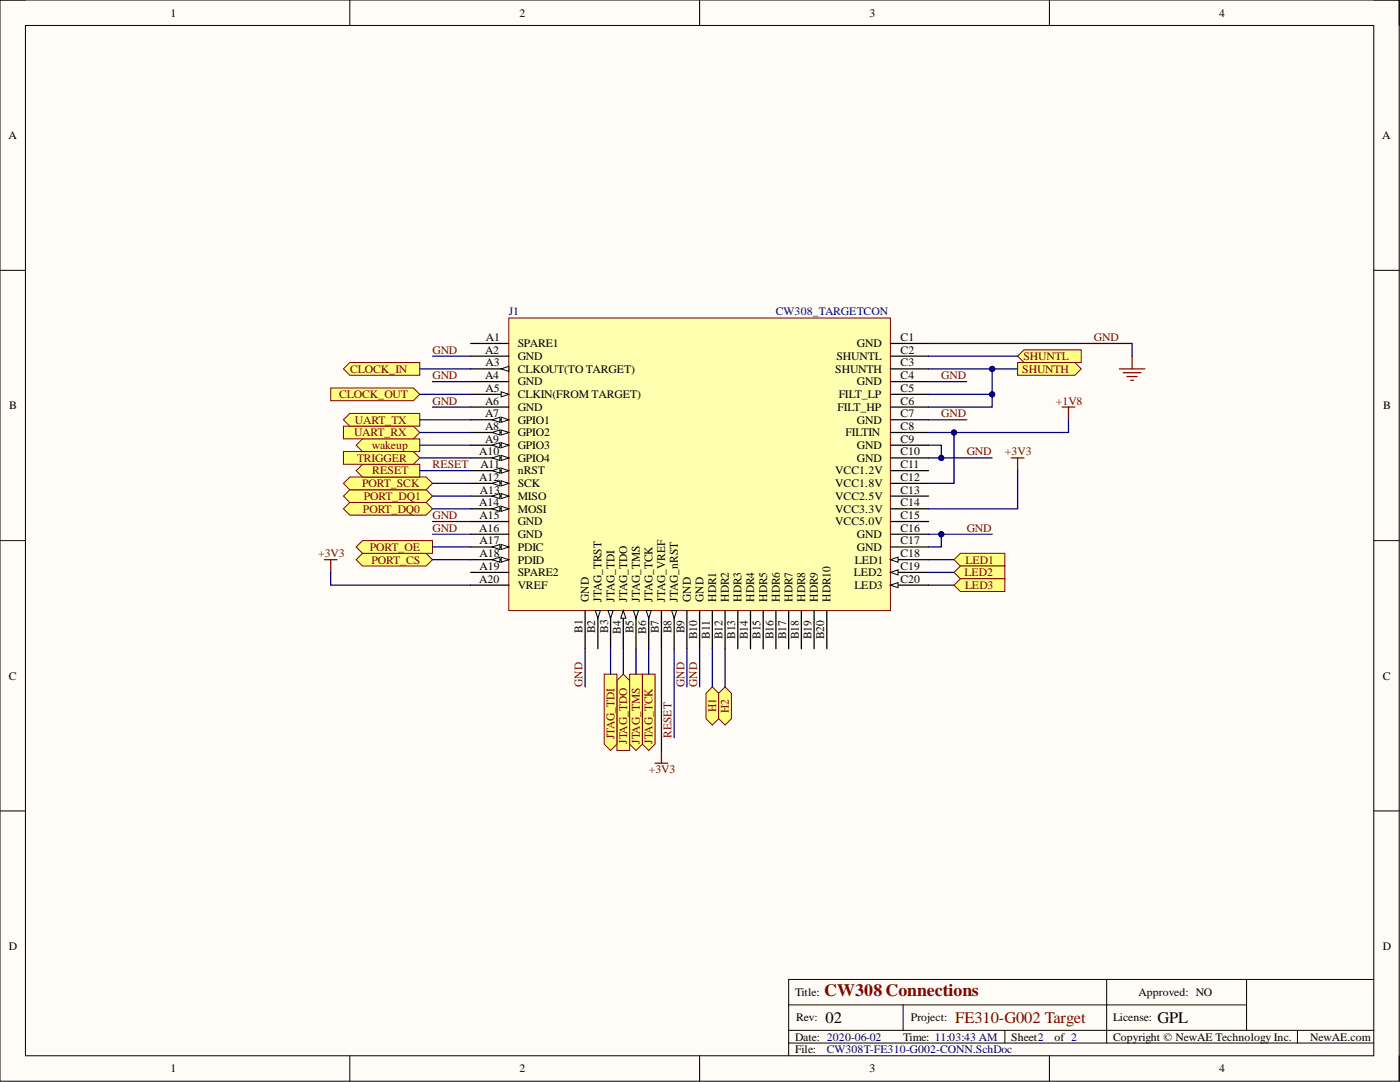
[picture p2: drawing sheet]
<svg xmlns="http://www.w3.org/2000/svg" width="279mm" height="216mm" viewBox="0 0 279 216" stroke-linecap="round" stroke-linejoin="round" font-family="sans-serif">
<defs><g id="words">
<text font-size="3.5" fill="#800000" x="164.5" y="198.7">CW308 Connections</text>
<g font-size="3.2">
<text x="164.8" y="204.2">02</text>
<text x="231" y="204.2">GPL</text>
</g>
<text font-size="3.2" fill="#800000" x="190.6" y="204.2">FE310-G002 Target</text>
<g font-size="2.3">
<text x="34" y="3.3">1</text>
<text x="103.7" y="3.3">2</text>
<text x="173.6" y="3.3">3</text>
<text x="243.3" y="3.3">4</text>
<text x="1.7" y="27.8">A</text>
<text x="275.9" y="27.8">A</text>
<text x="96.8" y="70.6">A2</text>
<text x="97" y="68">A1</text>
<text x="103.3" y="69.3">SPARE1</text>
<text x="103.3" y="71.8">GND</text>
<text x="167" y="71.8">SHUNTL</text>
<text x="171" y="69.3">GND</text>
<text x="179.7" y="68">C1</text>
<text x="179.7" y="70.6">C2</text>
<text x="96.8" y="75.6">A4</text>
<text x="96.9" y="73.1">A3</text>
<text x="103.3" y="74.4">CLKOUT(TO TARGET)</text>
<text x="103.3" y="76.9">GND</text>
<text x="166.7" y="74.4">SHUNTH</text>
<text x="171" y="76.9">GND</text>
<text x="179.7" y="73.1">C3</text>
<text x="179.7" y="75.6">C4</text>
<text x="1.9" y="81.6">B</text>
<text x="96.8" y="80.7">A6</text>
<text x="96.8" y="83.3">A7</text>
<text x="96.9" y="78.2">A5</text>
<text x="103.3" y="79.4">CLKIN(FROM TARGET)</text>
<text x="103.3" y="82">GND</text>
<text x="167.1" y="82">FILT_HP</text>
<text x="167.4" y="79.4">FILT_LP</text>
<text x="179.7" y="78.2">C5</text>
<text x="179.7" y="80.7">C6</text>
<text x="179.7" y="83.3">C7</text>
<text x="276" y="81.6">B</text>
<text x="96.8" y="85.8">A8</text>
<text x="96.8" y="88.3">A9</text>
<text x="103.3" y="84.5">GPIO1</text>
<text x="103.3" y="87.1">GPIO2</text>
<text x="103.3" y="89.6">GPIO3</text>
<text x="168.7" y="87.1">FILTIN</text>
<text x="171" y="84.5">GND</text>
<text x="171" y="89.6">GND</text>
<text x="179.7" y="85.8">C8</text>
<text x="179.7" y="88.3">C9</text>
<text x="95.6" y="90.9">A10</text>
<text x="95.6" y="95.9">A12</text>
<text x="95.9" y="93.4">A11</text>
<text x="103.3" y="92.1">GPIO4</text>
<text x="103.3" y="94.7">nRST</text>
<text x="166.7" y="94.7">VCC1.2V</text>
<text x="171" y="92.1">GND</text>
<text x="179.7" y="90.9">C10</text>
<text x="179.7" y="93.4">C11</text>
<text x="179.7" y="95.9">C12</text>
<text x="95.6" y="101">A14</text>
<text x="95.8" y="98.5">A13</text>
<text x="103.3" y="97.2">SCK</text>
<text x="103.3" y="99.8">MISO</text>
<text x="166.7" y="97.2">VCC1.8V</text>
<text x="166.7" y="99.8">VCC2.5V</text>
<text x="179.7" y="98.5">C13</text>
<text x="179.7" y="101">C14</text>
<text x="95.6" y="106.1">A16</text>
<text x="95.7" y="103.6">A15</text>
<text x="103.3" y="102.3">MOSI</text>
<text x="103.3" y="104.8">GND</text>
<text x="103.3" y="107.4">GND</text>
<text x="166.7" y="102.3">VCC3.3V</text>
<text x="166.7" y="104.8">VCC5.0V</text>
<text x="171" y="107.4">GND</text>
<text x="179.7" y="103.6">C15</text>
<text x="179.7" y="106.1">C16</text>
<text x="95.7" y="108.6">A17</text>
<text x="95.7" y="111.2">A18</text>
<text x="95.7" y="113.7">A19</text>
<text x="103.3" y="109.9">PDIC</text>
<text x="103.3" y="112.4">PDID</text>
<text x="170.6" y="112.4">LED1</text>
<text x="171" y="109.9">GND</text>
<text x="179.7" y="108.6">C17</text>
<text x="179.7" y="111.2">C18</text>
<text x="179.7" y="113.7">C19</text>
<text x="95.6" y="116.2">A20</text>
<text x="103.3" y="115">SPARE2</text>
<text x="103.3" y="117.5">VREF</text>
<text x="170.4" y="115">LED2</text>
<text x="170.5" y="117.5">LED3</text>
<text x="179.7" y="116.2">C20</text>
<text x="117.5" y="120.1" transform="rotate(-90 117.5 120.1)">GND</text>
<text x="120.1" y="120.1" transform="rotate(-90 120.1 120.1)">JTAG_TRST</text>
<text x="122.6" y="120.1" transform="rotate(-90 122.6 120.1)">JTAG_TDI</text>
<text x="125.2" y="120.1" transform="rotate(-90 125.2 120.1)">JTAG_TDO</text>
<text x="127.7" y="120.1" transform="rotate(-90 127.7 120.1)">JTAG_TMS</text>
<text x="130.2" y="120.1" transform="rotate(-90 130.2 120.1)">JTAG_TCK</text>
<text x="132.8" y="120.1" transform="rotate(-90 132.8 120.1)">JTAG_VREF</text>
<text x="135.3" y="120.1" transform="rotate(-90 135.3 120.1)">JTAG_nRST</text>
<text x="137.8" y="120.1" transform="rotate(-90 137.8 120.1)">GND</text>
<text x="140.4" y="120.1" transform="rotate(-90 140.4 120.1)">GND</text>
<text x="142.9" y="120.1" transform="rotate(-90 142.9 120.1)">HDR1</text>
<text x="145.5" y="120.1" transform="rotate(-90 145.5 120.1)">HDR2</text>
<text x="148" y="120.1" transform="rotate(-90 148 120.1)">HDR3</text>
<text x="150.5" y="120.1" transform="rotate(-90 150.5 120.1)">HDR4</text>
<text x="153.1" y="120.1" transform="rotate(-90 153.1 120.1)">HDR5</text>
<text x="155.6" y="120.1" transform="rotate(-90 155.6 120.1)">HDR6</text>
<text x="158.2" y="120.1" transform="rotate(-90 158.2 120.1)">HDR7</text>
<text x="160.7" y="120.1" transform="rotate(-90 160.7 120.1)">HDR8</text>
<text x="163.2" y="120.1" transform="rotate(-90 163.2 120.1)">HDR9</text>
<text x="165.8" y="120.1" transform="rotate(-90 165.8 120.1)">HDR10</text>
<text x="116.3" y="126.2" transform="rotate(-90 116.3 126.2)">B1</text>
<text x="118.8" y="126.4" transform="rotate(-90 118.8 126.4)">B2</text>
<text x="121.3" y="126.3" transform="rotate(-90 121.3 126.3)">B3</text>
<text x="123.9" y="126.5" transform="rotate(-90 123.9 126.5)">B4</text>
<text x="126.4" y="126.4" transform="rotate(-90 126.4 126.4)">B5</text>
<text x="129" y="126.5" transform="rotate(-90 129 126.5)">B6</text>
<text x="131.5" y="126.4" transform="rotate(-90 131.5 126.4)">B7</text>
<text x="134" y="126.4" transform="rotate(-90 134 126.4)">B8</text>
<text x="136.6" y="126.4" transform="rotate(-90 136.6 126.4)">B9</text>
<text x="139.1" y="127.6" transform="rotate(-90 139.1 127.6)">B10</text>
<text x="141.7" y="127.4" transform="rotate(-90 141.7 127.4)">B11</text>
<text x="144.2" y="127.6" transform="rotate(-90 144.2 127.6)">B12</text>
<text x="146.7" y="127.5" transform="rotate(-90 146.7 127.5)">B13</text>
<text x="149.3" y="127.6" transform="rotate(-90 149.3 127.6)">B14</text>
<text x="151.8" y="127.5" transform="rotate(-90 151.8 127.5)">B15</text>
<text x="154.3" y="127.6" transform="rotate(-90 154.3 127.6)">B16</text>
<text x="156.9" y="127.6" transform="rotate(-90 156.9 127.6)">B17</text>
<text x="159.4" y="127.6" transform="rotate(-90 159.4 127.6)">B18</text>
<text x="162" y="127.6" transform="rotate(-90 162 127.6)">B19</text>
<text x="164.5" y="127.6" transform="rotate(-90 164.5 127.6)">B20</text>
<text x="1.8" y="135.6">C</text>
<text x="275.9" y="135.6">C</text>
<text x="1.8" y="189.5">D</text>
<text x="275.9" y="189.5">D</text>
<text x="158.7" y="198.7">Title:</text>
<text x="158.9" y="203.8">Rev:</text>
<text x="181.8" y="203.8">Project:</text>
<text x="222.1" y="203.8">License:</text>
<text x="227.2" y="198.7">Approved: NO</text>
<text x="158.7" y="207.6">Date: 2020-06-02</text>
<text x="180.2" y="207.6">Time: 11:03:43 AM</text>
<text x="201.8" y="207.6">Sheet2</text>
<text x="210.4" y="207.6">of 2</text>
<text x="222.1" y="207.6">Copyright © NewAE Technology Inc.</text>
<text x="261.5" y="207.6">NewAE.com</text>
<text x="34" y="214">1</text>
<text x="103.7" y="214">2</text>
<text x="158.7" y="210.2">File:</text>
<text x="173.6" y="214">3</text>
<text x="243.3" y="214">4</text>
</g>
<g font-size="2.3" fill="#000080">
<text x="101.5" y="62.9">J1</text>
<text x="154.9" y="62.9">CW308_TARGETCON</text>
<text x="165" y="210.2">CW308T-FE310-G002-CONN.SchDoc</text>
</g>
<g font-size="2.3" fill="#800000">
<text x="86.3" y="70.6">GND</text>
<text x="204.3" y="71.8">SHUNTL</text>
<text x="218.3" y="68">GND</text>
<text x="69.9" y="74.4">CLOCK_IN</text>
<text x="86.3" y="75.6">GND</text>
<text x="187.9" y="75.6">GND</text>
<text x="204" y="74.4">SHUNTH</text>
<text x="67.7" y="79.4">CLOCK_OUT</text>
<text x="86.3" y="80.7">GND</text>
<text x="187.9" y="83.3">GND</text>
<text x="210.7" y="80.7">+1V8</text>
<text x="70.7" y="87.1">UART_RX</text>
<text x="70.8" y="84.5">UART_TX</text>
<text x="74.2" y="89.6">wakeup</text>
<text x="71.2" y="92.1">TRIGGER</text>
<text x="74.3" y="94.7">RESET</text>
<text x="86.3" y="93.4">RESET</text>
<text x="192.9" y="90.9">GND</text>
<text x="200.5" y="90.9">+3V3</text>
<text x="72.3" y="97.2">PORT_SCK</text>
<text x="72.6" y="99.8">PORT_DQ1</text>
<text x="72.4" y="102.3">PORT_DQ0</text>
<text x="86.3" y="103.6">GND</text>
<text x="86.3" y="106.1">GND</text>
<text x="192.9" y="106.1">GND</text>
<text x="63.5" y="111.2">+3V3</text>
<text x="73.8" y="109.9">PORT_OE</text>
<text x="74.1" y="112.4">PORT_CS</text>
<text x="192.7" y="112.4">LED1</text>
<text x="192.5" y="115">LED2</text>
<text x="192.6" y="117.5">LED3</text>
<text x="116.3" y="137.1" transform="rotate(-90 116.3 137.1)">GND</text>
<text x="136.6" y="137.1" transform="rotate(-90 136.6 137.1)">GND</text>
<text x="139.1" y="137.1" transform="rotate(-90 139.1 137.1)">GND</text>
<text x="142.9" y="142.1" transform="rotate(-90 142.9 142.1)">H1</text>
<text x="145.5" y="142.3" transform="rotate(-90 145.5 142.3)">H2</text>
<text x="122.6" y="147.6" transform="rotate(-90 122.6 147.6)">JTAG_TDI</text>
<text x="125.2" y="148.4" transform="rotate(-90 125.2 148.4)">JTAG_TDO</text>
<text x="127.7" y="148.4" transform="rotate(-90 127.7 148.4)">JTAG_TMS</text>
<text x="130.2" y="148.4" transform="rotate(-90 130.2 148.4)">JTAG_TCK</text>
<text x="134" y="147.2" transform="rotate(-90 134 147.2)">RESET</text>
<text x="129.5" y="154.3">+3V3</text>
</g>
</g></defs>
<path d="M0 0h279.2v215.7h-279.2z" fill-rule="evenodd" fill="#fffcf8"/>
<path d="M0 0h279.2v215.7h-279.2z" fill="none" stroke="#000" stroke-width=".2"/>
<path d="M5.1 5.1h269.1v205.6h-269.1z" fill-rule="evenodd" fill="#fffcf8"/>
<g fill="none" stroke="#000" stroke-width=".2">
<path d="M0 0h5.1M5.1 5.1h269.1v205.6h-269.1zM69.8 0v5.1M139.6 0v5.1M209.4 0v5.1M274.2 0h5v5.1M0 53.9h5.1M274.2 53.9h5M0 107.9h5.1M274.2 107.9h5M0 161.8h5.1M274.2 161.8h5"/>
<path d="M220.9 195.4v12.7M248.8 195.4v10.2M274.2 195.4h-116.8v15.3M69.8 210.7v5M139.6 210.7v5M157.4 200.5h91.4M157.4 208.1h116.8M157.4 205.6h116.8M180.2 200.5v5.1M200.5 205.6v2.5M209.4 210.7v5M258.9 205.6v2.5"/>
<path d="M279.2 210.7v5"/>
</g>
<path d="M101.5 63.5h76.2v58.3h-76.2z" fill-rule="evenodd" fill="#ffffb0"/>
<path d="M101.5 63.5h76.2v58.3h-76.2z" fill="none" stroke="#800000" stroke-width=".2"/>
<path d="M93.9 68.5h7.6M93.9 71.1h7.6M93.9 73.6h7.6" fill="none" stroke="#000" stroke-width=".25"/>
<path d="M100 73.6l1.5-.5v1z" fill="#f8fcff"/>
<path d="M100 73.6l1.5-.5v1z" fill="none" stroke="#000" stroke-width=".2"/>
<path d="M93.9 76.1h7.6M93.9 78.7h7.6" fill="none" stroke="#000" stroke-width=".25"/>
<path d="M100 78.2l1.5 .5-1.5 .5z" fill="#f8fcff"/>
<path d="M100 78.2l1.5 .5-1.5 .5z" fill="none" stroke="#000" stroke-width=".2"/>
<path d="M93.9 81.2h7.6M93.9 83.8h7.6" fill="none" stroke="#000" stroke-width=".25"/>
<path d="M100 83.3l1.5 .5-1.5 .5z" fill="#f8fcff"/>
<path d="M100 83.3l1.5 .5-1.5 .5z" fill="none" stroke="#000" stroke-width=".2"/>
<path d="M98.2 83.8l1.6-.5v1z" fill="#f8fcff"/>
<path d="M98.2 83.8l1.6-.5v1z" fill="none" stroke="#000" stroke-width=".2"/>
<path d="M93.9 86.3h7.6" fill="none" stroke="#000" stroke-width=".25"/>
<path d="M100 85.8l1.5 .5-1.5 .5z" fill="#f8fcff"/>
<path d="M100 85.8l1.5 .5-1.5 .5z" fill="none" stroke="#000" stroke-width=".2"/>
<path d="M98.2 86.3l1.6-.5v1z" fill="#f8fcff"/>
<path d="M98.2 86.3l1.6-.5v1z" fill="none" stroke="#000" stroke-width=".2"/>
<path d="M93.9 88.8h7.6" fill="none" stroke="#000" stroke-width=".25"/>
<path d="M100 88.3l1.5 .5-1.5 .5z" fill="#f8fcff"/>
<path d="M100 88.3l1.5 .5-1.5 .5z" fill="none" stroke="#000" stroke-width=".2"/>
<path d="M98.2 88.8l1.6-.5v1z" fill="#f8fcff"/>
<path d="M98.2 88.8l1.6-.5v1z" fill="none" stroke="#000" stroke-width=".2"/>
<path d="M93.9 91.4h7.6" fill="none" stroke="#000" stroke-width=".25"/>
<path d="M100 90.9l1.5 .5-1.5 .5z" fill="#f8fcff"/>
<path d="M100 90.9l1.5 .5-1.5 .5z" fill="none" stroke="#000" stroke-width=".2"/>
<path d="M98.2 91.4l1.6-.5v1z" fill="#f8fcff"/>
<path d="M98.2 91.4l1.6-.5v1z" fill="none" stroke="#000" stroke-width=".2"/>
<path d="M93.9 93.9h7.6" fill="none" stroke="#000" stroke-width=".25"/>
<path d="M100 93.4l1.5 .5-1.5 .5z" fill="#f8fcff"/>
<path d="M100 93.4l1.5 .5-1.5 .5z" fill="none" stroke="#000" stroke-width=".2"/>
<path d="M98.2 93.9l1.6-.5v1z" fill="#f8fcff"/>
<path d="M98.2 93.9l1.6-.5v1z" fill="none" stroke="#000" stroke-width=".2"/>
<path d="M93.9 96.5h7.6" fill="none" stroke="#000" stroke-width=".25"/>
<path d="M100 95.9l1.5 .6-1.5 .5z" fill="#f8fcff"/>
<path d="M100 95.9l1.5 .6-1.5 .5z" fill="none" stroke="#000" stroke-width=".2"/>
<path d="M98.2 96.5l1.6-.6v1.1z" fill="#f8fcff"/>
<path d="M98.2 96.5l1.6-.6v1.1z" fill="none" stroke="#000" stroke-width=".2"/>
<path d="M93.9 99h7.6" fill="none" stroke="#000" stroke-width=".25"/>
<path d="M100 98.5l1.5 .5-1.5 .5z" fill="#f8fcff"/>
<path d="M100 98.5l1.5 .5-1.5 .5z" fill="none" stroke="#000" stroke-width=".2"/>
<path d="M98.2 99l1.6-.5v1z" fill="#f8fcff"/>
<path d="M98.2 99l1.6-.5v1z" fill="none" stroke="#000" stroke-width=".2"/>
<path d="M93.9 101.5h7.6" fill="none" stroke="#000" stroke-width=".25"/>
<path d="M100 101l1.5 .5-1.5 .5z" fill="#f8fcff"/>
<path d="M100 101l1.5 .5-1.5 .5z" fill="none" stroke="#000" stroke-width=".2"/>
<path d="M98.2 101.5l1.6-.5v1z" fill="#f8fcff"/>
<path d="M98.2 101.5l1.6-.5v1z" fill="none" stroke="#000" stroke-width=".2"/>
<path d="M93.9 104.1h7.6M93.9 106.6h7.6M93.9 109.1h7.6" fill="none" stroke="#000" stroke-width=".25"/>
<path d="M100 108.6l1.5 .5-1.5 .5z" fill="#f8fcff"/>
<path d="M100 108.6l1.5 .5-1.5 .5z" fill="none" stroke="#000" stroke-width=".2"/>
<path d="M98.2 109.1l1.6-.5v1z" fill="#f8fcff"/>
<path d="M98.2 109.1l1.6-.5v1z" fill="none" stroke="#000" stroke-width=".2"/>
<path d="M93.9 111.7h7.6" fill="none" stroke="#000" stroke-width=".25"/>
<path d="M100 111.2l1.5 .5-1.5 .5z" fill="#f8fcff"/>
<path d="M100 111.2l1.5 .5-1.5 .5z" fill="none" stroke="#000" stroke-width=".2"/>
<path d="M98.2 111.7l1.6-.5v1z" fill="#f8fcff"/>
<path d="M98.2 111.7l1.6-.5v1z" fill="none" stroke="#000" stroke-width=".2"/>
<path d="M93.9 114.2h7.6M93.9 116.8h7.6M116.8 121.8v7.6M119.3 121.8v7.6" fill="none" stroke="#000" stroke-width=".25"/>
<path d="M118.8 121.8h1l-.5 1.6z" fill="#f8fcff"/>
<path d="M118.8 121.8h1l-.5 1.6z" fill="none" stroke="#000" stroke-width=".2"/>
<path d="M121.9 121.8v7.6" fill="none" stroke="#000" stroke-width=".25"/>
<path d="M121.3 121.8h1.1l-.5 1.6z" fill="#f8fcff"/>
<path d="M121.3 121.8h1.1l-.5 1.6z" fill="none" stroke="#000" stroke-width=".2"/>
<path d="M124.4 121.8v7.6" fill="none" stroke="#000" stroke-width=".25"/>
<path d="M124.4 121.8l.5 1.6h-1z" fill="#f8fcff"/>
<path d="M124.4 121.8l.5 1.6h-1z" fill="none" stroke="#000" stroke-width=".2"/>
<path d="M126.9 121.8v7.6" fill="none" stroke="#000" stroke-width=".25"/>
<path d="M126.4 121.8h1l-.5 1.6z" fill="#f8fcff"/>
<path d="M126.4 121.8h1l-.5 1.6z" fill="none" stroke="#000" stroke-width=".2"/>
<path d="M129.5 121.8v7.6" fill="none" stroke="#000" stroke-width=".25"/>
<path d="M129 121.8h1l-.5 1.6z" fill="#f8fcff"/>
<path d="M129 121.8h1l-.5 1.6z" fill="none" stroke="#000" stroke-width=".2"/>
<path d="M132 121.8v7.6M134.5 121.8v7.6" fill="none" stroke="#000" stroke-width=".25"/>
<path d="M134 121.8h1.1l-.6 1.6z" fill="#f8fcff"/>
<path d="M134 121.8h1.1l-.6 1.6z" fill="none" stroke="#000" stroke-width=".2"/>
<g fill="none" stroke="#000" stroke-width=".25">
<path d="M177.7 68.5h7.6M177.7 71.1h7.6M177.7 73.6h7.6M177.7 76.1h7.6M177.7 78.7h7.6M177.7 81.2h7.6M177.7 83.8h7.6M177.7 86.3h7.6M177.7 88.8h7.6M177.7 91.4h7.6M177.7 93.9h7.6M177.7 96.5h7.6"/>
<path d="M177.7 99h7.6M177.7 101.5h7.6M177.7 104.1h7.6M177.7 106.6h7.6M177.7 109.1h7.6M177.7 111.7h7.6M137.1 121.8v7.6M139.6 121.8v7.6M142.2 121.8v7.6M144.7 121.8v7.6M147.2 121.8v7.6M149.8 121.8v7.6"/>
<path d="M152.3 121.8v7.6M154.9 121.8v7.6M157.4 121.8v7.6M159.9 121.8v7.6M162.5 121.8v7.6M165 121.8v7.6"/>
</g>
<path d="M177.7 111.7l1.5-.5v1z" fill="#f8fcff"/>
<path d="M177.7 111.7l1.5-.5v1z" fill="none" stroke="#000" stroke-width=".2"/>
<path d="M177.7 114.2h7.6" fill="none" stroke="#000" stroke-width=".25"/>
<path d="M177.7 114.2l1.5-.5v1z" fill="#f8fcff"/>
<path d="M177.7 114.2l1.5-.5v1z" fill="none" stroke="#000" stroke-width=".2"/>
<path d="M177.7 116.8h7.6" fill="none" stroke="#000" stroke-width=".25"/>
<path d="M177.7 116.8l1.5-.6v1.1z" fill="#f8fcff"/>
<path d="M177.7 116.8l1.5-.6v1.1z" fill="none" stroke="#000" stroke-width=".2"/>
<path d="M201.8 91.4h2.6M203.1 91.4v2.5M212 81.2h2.5M213.2 81.2v2.6" fill="none" stroke="#800000" stroke-width=".25"/>
<path d="M71.1 111.7l1.2-1.3h12.7l1.3 1.3-1.3 1.2h-12.7z" fill-rule="evenodd" fill="#ffff80"/>
<path d="M71.1 111.7l1.2-1.3h12.7l1.3 1.3-1.3 1.2h-12.7z" fill="none" stroke="#800000" stroke-width=".2"/>
<path d="M68.5 101.5l1.3-1.2h15.2l1.3 1.2-1.3 1.3h-15.2z" fill-rule="evenodd" fill="#ffff80"/>
<path d="M68.5 101.5l1.3-1.2h15.2l1.3 1.2-1.3 1.3h-15.2z" fill="none" stroke="#800000" stroke-width=".2"/>
<path d="M68.5 99l1.3-1.3h15.2l1.3 1.3-1.3 1.3h-15.2z" fill-rule="evenodd" fill="#ffff80"/>
<path d="M68.5 99l1.3-1.3h15.2l1.3 1.3-1.3 1.3h-15.2z" fill="none" stroke="#800000" stroke-width=".2"/>
<path d="M68.5 96.5l1.3-1.3h15.2l1.3 1.3-1.3 1.2h-15.2z" fill-rule="evenodd" fill="#ffff80"/>
<path d="M68.5 96.5l1.3-1.3h15.2l1.3 1.3-1.3 1.2h-15.2z" fill="none" stroke="#800000" stroke-width=".2"/>
<path d="M68.5 73.6l1.3-1.3h14v2.6h-14z" fill-rule="evenodd" fill="#ffff80"/>
<path d="M68.5 73.6l1.3-1.3h14v2.6h-14z" fill="none" stroke="#800000" stroke-width=".2"/>
<path d="M128.2 134.5h2.5v14l-1.2 1.3-1.3-1.3z" fill-rule="evenodd" fill="#ffff80"/>
<path d="M128.2 134.5h2.5v14l-1.2 1.3-1.3-1.3z" fill="none" stroke="#800000" stroke-width=".2"/>
<path d="M123.1 135.8l1.3-1.3 1.3 1.3v14h-2.6z" fill-rule="evenodd" fill="#ffff80"/>
<path d="M123.1 135.8l1.3-1.3 1.3 1.3v14h-2.6z" fill="none" stroke="#800000" stroke-width=".2"/>
<path d="M125.7 134.5h2.5v14l-1.3 1.3-1.2-1.3z" fill-rule="evenodd" fill="#ffff80"/>
<path d="M125.7 134.5h2.5v14l-1.3 1.3-1.2-1.3z" fill="none" stroke="#800000" stroke-width=".2"/>
<path d="M120.6 134.5h2.5v14l-1.2 1.3-1.3-1.3z" fill-rule="evenodd" fill="#ffff80"/>
<path d="M120.6 134.5h2.5v14l-1.2 1.3-1.3-1.3z" fill="none" stroke="#800000" stroke-width=".2"/>
<path d="M71.1 93.9l1.2-1.3h11.5v2.6h-11.5z" fill-rule="evenodd" fill="#ffff80"/>
<path d="M71.1 93.9l1.2-1.3h11.5v2.6h-11.5z" fill="none" stroke="#800000" stroke-width=".2"/>
<path d="M71.1 88.8l1.2-1.2h11.5v2.5h-11.5z" fill-rule="evenodd" fill="#ffff80"/>
<path d="M71.1 88.8l1.2-1.2h11.5v2.5h-11.5z" fill="none" stroke="#800000" stroke-width=".2"/>
<path d="M203.1 71.1l1.3-1.3h11.4v2.5h-11.4z" fill-rule="evenodd" fill="#ffff80"/>
<path d="M203.1 71.1l1.3-1.3h11.4v2.5h-11.4z" fill="none" stroke="#800000" stroke-width=".2"/>
<path d="M203.1 72.3h11.4l1.3 1.3-1.3 1.3h-11.4z" fill-rule="evenodd" fill="#ffff80"/>
<path d="M203.1 72.3h11.4l1.3 1.3-1.3 1.3h-11.4z" fill="none" stroke="#800000" stroke-width=".2"/>
<path d="M66 77.4h16.5l1.3 1.3-1.3 1.3h-16.5z" fill-rule="evenodd" fill="#ffff80"/>
<path d="M66 77.4h16.5l1.3 1.3-1.3 1.3h-16.5z" fill="none" stroke="#800000" stroke-width=".2"/>
<path d="M71.1 109.1l1.2-1.2h14v2.5h-14z" fill-rule="evenodd" fill="#ffff80"/>
<path d="M71.1 109.1l1.2-1.2h14v2.5h-14z" fill="none" stroke="#800000" stroke-width=".2"/>
<path d="M68.5 85h14l1.3 1.3-1.3 1.3h-14z" fill-rule="evenodd" fill="#ffff80"/>
<path d="M68.5 85h14l1.3 1.3-1.3 1.3h-14z" fill="none" stroke="#800000" stroke-width=".2"/>
<path d="M68.5 83.8l1.3-1.3h14v2.5h-14z" fill-rule="evenodd" fill="#ffff80"/>
<path d="M68.5 83.8l1.3-1.3h14v2.5h-14z" fill="none" stroke="#800000" stroke-width=".2"/>
<path d="M223.4 73.6h5.1M224.2 74.4h3.5M224.9 75.1h2M225.7 75.9h.5M225.9 71.1v2.5M64.7 111.7h2.6M66 111.7v2.5M130.7 152.3h2.6M132 149.8v2.5" fill="none" stroke="#800000" stroke-width=".25"/>
<path d="M68.5 90.1h14l1.3 1.3-1.3 1.2h-14z" fill-rule="evenodd" fill="#ffff80"/>
<path d="M68.5 90.1h14l1.3 1.3-1.3 1.2h-14z" fill="none" stroke="#800000" stroke-width=".2"/>
<path d="M140.9 138.3l1.3-1.2 1.2 1.2v5.1l-1.2 1.3-1.3-1.3z" fill-rule="evenodd" fill="#ffff80"/>
<path d="M140.9 138.3l1.3-1.2 1.2 1.2v5.1l-1.2 1.3-1.3-1.3z" fill="none" stroke="#800000" stroke-width=".2"/>
<path d="M143.4 138.3l1.3-1.2 1.3 1.2v5.1l-1.3 1.3-1.3-1.3z" fill-rule="evenodd" fill="#ffff80"/>
<path d="M143.4 138.3l1.3-1.2 1.3 1.2v5.1l-1.3 1.3-1.3-1.3z" fill="none" stroke="#800000" stroke-width=".2"/>
<path d="M190.4 111.7l1.3-1.3h8.8v2.5h-8.8z" fill-rule="evenodd" fill="#ffff80"/>
<path d="M190.4 111.7l1.3-1.3h8.8v2.5h-8.8z" fill="none" stroke="#800000" stroke-width=".2"/>
<path d="M190.4 114.2l1.3-1.3h8.8v2.6h-8.8z" fill-rule="evenodd" fill="#ffff80"/>
<path d="M190.4 114.2l1.3-1.3h8.8v2.6h-8.8z" fill="none" stroke="#800000" stroke-width=".2"/>
<path d="M190.4 116.8l1.3-1.3h8.8v2.5h-8.8z" fill-rule="evenodd" fill="#ffff80"/>
<path d="M190.4 116.8l1.3-1.3h8.8v2.5h-8.8z" fill="none" stroke="#800000" stroke-width=".2"/>
<path d="M185.3 71.1h17.8M185.3 78.7h12.7M203.1 93.9v7.6h-17.8" fill="none" stroke="#000080" stroke-width=".25"/>
<circle cx="198" cy="78.7" r=".51" fill="#000080"/>
<circle cx="198" cy="78.7" r=".51" fill="none" stroke="#000080" stroke-width=".2"/>
<path d="M83.8 73.6h10.1M83.8 78.7h10.1M185.3 73.6h12.7" fill="none" stroke="#000080" stroke-width=".25"/>
<circle cx="198" cy="73.6" r=".51" fill="#000080"/>
<circle cx="198" cy="73.6" r=".51" fill="none" stroke="#000080" stroke-width=".2"/>
<path d="M213.2 83.8v2.5h-22.8" fill="none" stroke="#000080" stroke-width=".25"/>
<circle cx="190.4" cy="86.3" r=".51" fill="#000080"/>
<circle cx="190.4" cy="86.3" r=".51" fill="none" stroke="#000080" stroke-width=".2"/>
<path d="M185.3 86.3h5.1v10.2h-5.1" fill="none" stroke="#000080" stroke-width=".25"/>
<circle cx="190.4" cy="86.3" r=".51" fill="#000080"/>
<circle cx="190.4" cy="86.3" r=".51" fill="none" stroke="#000080" stroke-width=".2"/>
<g fill="none" stroke="#000080" stroke-width=".25">
<path d="M203.1 73.6h-5.1v7.6h-12.7M83.8 83.8h10.1M83.8 86.3h10.1M83.8 88.8h10.1M83.8 93.9h10.1M86.3 99h7.6M86.3 96.5h7.6M66 114.2v2.6h27.9M86.3 109.1h7.6M86.3 111.7h7.6M86.3 101.5h7.6M121.9 129.4v5.1"/>
<path d="M124.4 129.4v5.1M126.9 129.4v5.1M129.5 129.4v5.1M132 129.4v20.4M134.5 129.4v17.8"/>
</g>
<circle cx="198" cy="78.7" r=".51" fill="#000080"/>
<circle cx="198" cy="78.7" r=".51" fill="none" stroke="#000080" stroke-width=".2"/>
<circle cx="198" cy="73.6" r=".51" fill="#000080"/>
<circle cx="198" cy="73.6" r=".51" fill="none" stroke="#000080" stroke-width=".2"/>
<path d="M185.3 68.5h40.6v2.6M185.3 88.8h2.6v2.6h-2.6" fill="none" stroke="#000080" stroke-width=".25"/>
<circle cx="187.9" cy="91.4" r=".51" fill="#000080"/>
<circle cx="187.9" cy="91.4" r=".51" fill="none" stroke="#000080" stroke-width=".2"/>
<path d="M187.9 91.4h10.1" fill="none" stroke="#000080" stroke-width=".25"/>
<circle cx="187.9" cy="91.4" r=".51" fill="#000080"/>
<circle cx="187.9" cy="91.4" r=".51" fill="none" stroke="#000080" stroke-width=".2"/>
<path d="M185.3 76.1h7.6M185.3 83.8h7.6M185.3 106.6h12.7" fill="none" stroke="#000080" stroke-width=".25"/>
<circle cx="187.9" cy="106.6" r=".51" fill="#000080"/>
<circle cx="187.9" cy="106.6" r=".51" fill="none" stroke="#000080" stroke-width=".2"/>
<path d="M187.9 106.6v2.5h-2.6" fill="none" stroke="#000080" stroke-width=".25"/>
<circle cx="187.9" cy="106.6" r=".51" fill="#000080"/>
<circle cx="187.9" cy="106.6" r=".51" fill="none" stroke="#000080" stroke-width=".2"/>
<g fill="none" stroke="#000080" stroke-width=".25">
<path d="M86.3 71.1h7.6M86.3 76.1h7.6M83.8 91.4h10.1M86.3 81.2h7.6M86.3 104.1h7.6M86.3 106.6h7.6M185.3 111.7h5.1M185.3 114.2h5.1M185.3 116.8h5.1M116.8 129.4v7.7M137.1 129.4v7.7M139.6 129.4v7.7"/>
<path d="M142.2 129.4v7.7M144.7 129.4v7.7"/>
</g>
<use href="#words"/>
</svg>
